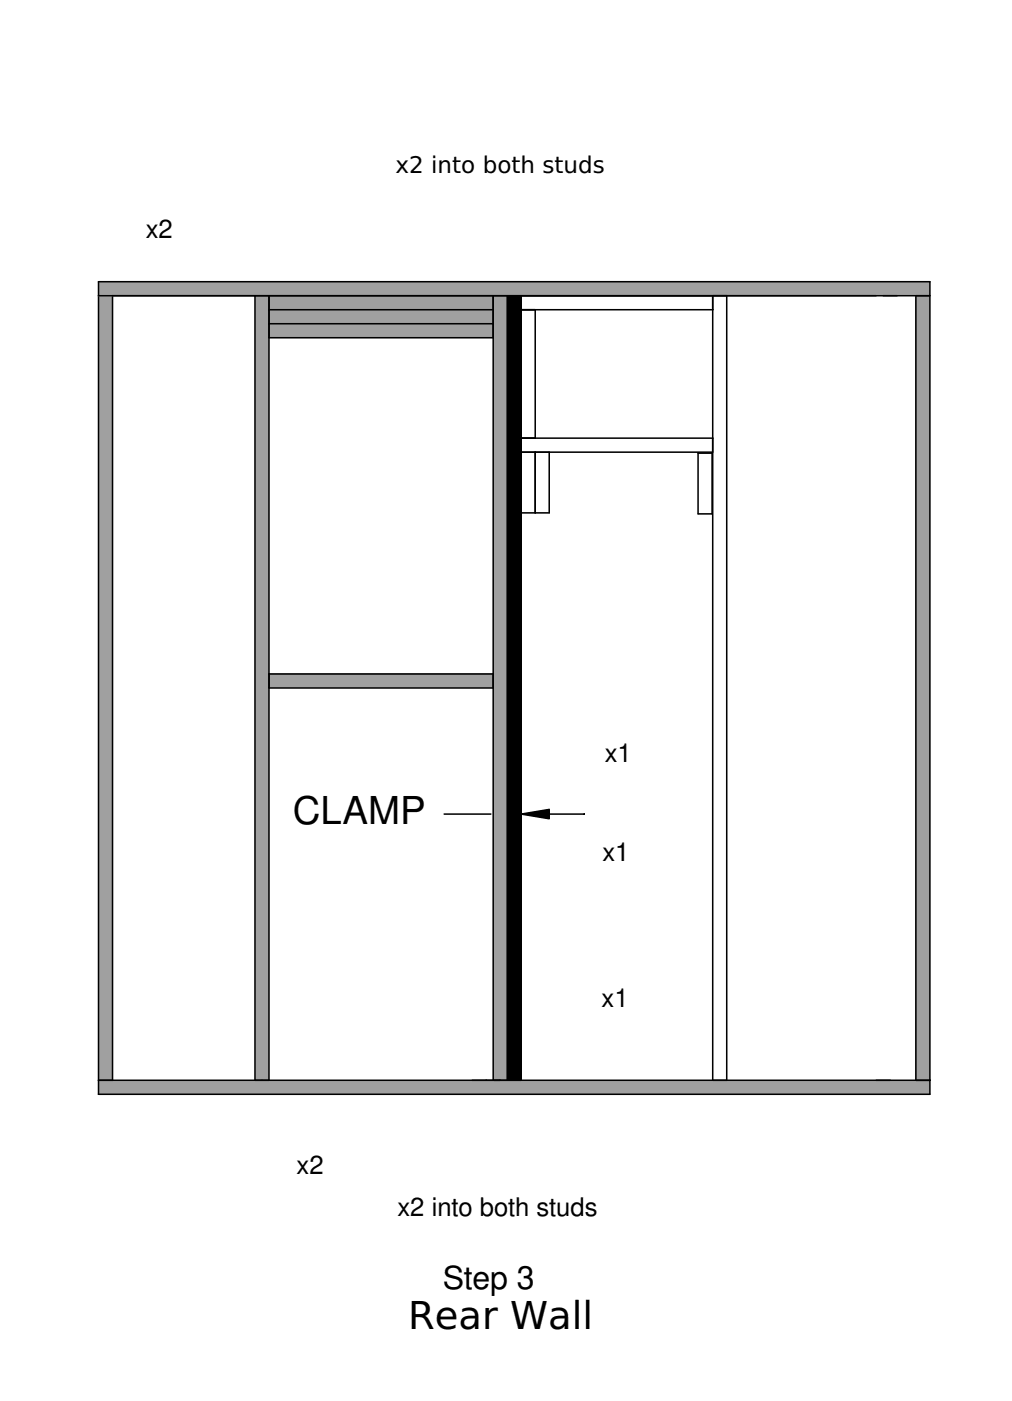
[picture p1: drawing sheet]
<svg xmlns="http://www.w3.org/2000/svg" width="165mm" height="229mm" viewBox="0 0 165 229" stroke-linecap="round" stroke-linejoin="round" font-family="sans-serif">
<defs><g id="words">
<g font-size="6.3">
<text x="47.8" y="134.4">CLAMP</text>
<text x="66.6" y="216.8">Rear Wall</text>
</g>
<text font-size="5.2" x="72.2" y="210.3">Step 3</text>
<g font-size="4.2">
<text x="23.8" y="38.8">x2</text>
<text x="98.6" y="124.4">x1</text>
<text x="98.3" y="140.5">x1</text>
<text x="98.1" y="164.4">x1</text>
<text x="48.4" y="191.5">x2</text>
<text x="64.9" y="198.4">x2 into both studs</text>
</g>
<text font-size="3.8" x="64.5" y="28.2">x2 into both studs</text>
</g></defs>
<path d="M85 48.3h31.3M116.3 71.5v104.8" fill="none" stroke="#000" stroke-width=".25"/>
<g fill="#a0a0a4">
<path d="M16.1 46h135.6v2.3h-135.6z" fill-rule="evenodd"/>
<path d="M16.1 48.3h2.3v128h-2.3z" fill-rule="evenodd"/>
<path d="M16.1 176.3h135.6v2.3h-135.6z" fill-rule="evenodd"/>
</g>
<path d="M149.4 176.3h2.3" fill="none" stroke="#000" stroke-width=".25"/>
<g fill="#a0a0a4">
<path d="M149.4 48.4h2.3v127.9h-2.3z" fill-rule="evenodd"/>
<path d="M41.6 48.3h2.3v128h-2.3z" fill-rule="evenodd"/>
<path d="M80.5 48.3h2.2v128h-2.2z" fill-rule="evenodd"/>
</g>
<path d="M144.1 48.3h2.3" fill="none" stroke="#000" stroke-width=".25"/>
<path d="M82.7 48.3h2.3v128h-2.3z" fill-rule="evenodd" fill="#000"/>
<g fill="#a0a0a4">
<path d="M43.9 110h36.6v2.3h-36.6z" fill-rule="evenodd"/>
<path d="M43.9 48.3h36.6v6.8h-36.6z" fill-rule="evenodd"/>
</g>
<g fill="none" stroke="#000" stroke-width=".25">
<path d="M16.1 48.3h135.6v-2.3h-135.6v132.6h135.6v-130.2M18.4 48.3v128M41.6 48.3v128M43.9 48.3v128M43.9 50.5h36.6M43.9 55.1h36.6M43.9 52.8h36.6M80.5 48.3v128M82.7 48.3v128M85 50.5h31.3M85 48.3v128M87.3 50.5v21"/>
<path d="M116.3 48.3v25.5h-31.3M118.6 48.3v128M149.4 48.4v127.9M85 71.5h31.3M87.3 73.8v9.9M89.6 73.8v9.9h-4.6M113.9 73.9h2.3v9.9h-2.3zM43.9 112.3h36.6M43.9 110h36.6M72.5 132.8h7.6M85 132.8h10.3M16.1 176.3h135.6"/>
</g>
<path d="M16.1 48.3h2.3" fill="none" stroke="#a0a0a4" stroke-width=".25"/>
<path d="M85 132.8l4.6-.7v1.5z" fill="#000"/>
<path d="M85 132.8l4.6-.7v1.5z" fill="#000" stroke="#000" stroke-width=".25"/>
<use href="#words"/>
</svg>
